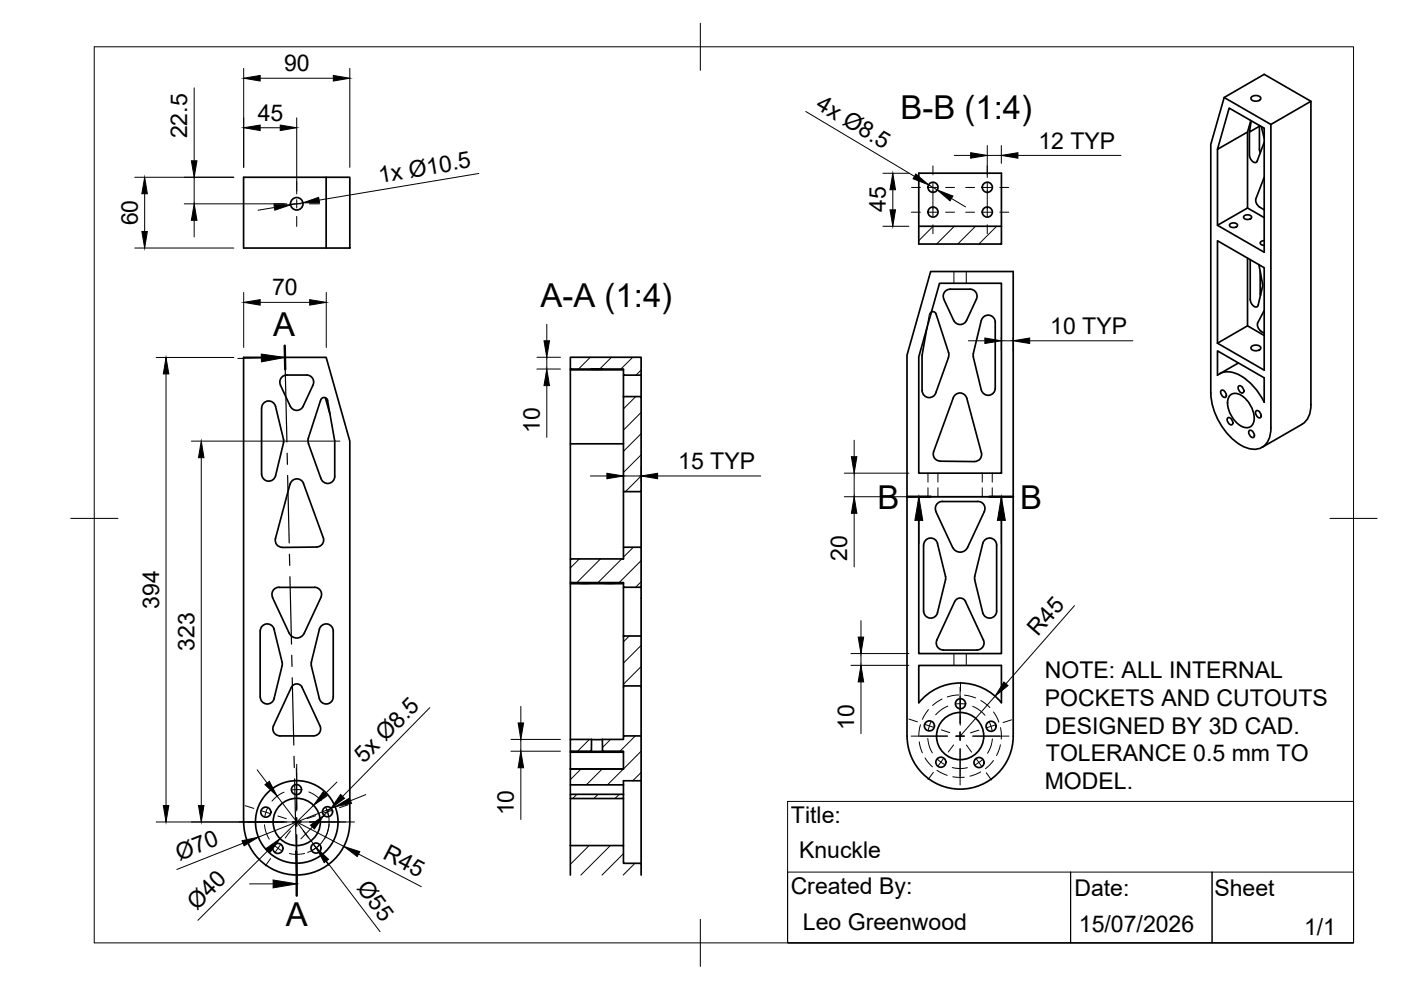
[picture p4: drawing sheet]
<svg xmlns="http://www.w3.org/2000/svg" width="297mm" height="210mm" viewBox="0 0 297 210" stroke-linecap="round" stroke-linejoin="round" font-family="sans-serif">
<defs><g id="words">
<g font-size="7">
<text x="190.9" y="25.3">B-B (1:4)</text>
<text x="114.6" y="65.2">A-A (1:4)</text>
<text x="57.9" y="71.3">A</text>
<text x="186" y="107.8">B</text>
<text x="216.3" y="107.8">B</text>
<text x="60.6" y="196.3">A</text>
</g>
<g font-size="4.9">
<text x="60.2" y="15.1">90</text>
<text x="172.8" y="23" transform="rotate(31 172.8 23)">4x Ø8.5</text>
<text x="39.7" y="29.3" transform="rotate(-90 39.7 29.3)">22.5</text>
<text x="54.6" y="25.6">45</text>
<text x="220.2" y="31.6">12 TYP</text>
<text x="80.5" y="38.7" transform="rotate(-9 80.5 38.7)">1x Ø10.5</text>
<text x="29.2" y="47.8" transform="rotate(-90 29.2 47.8)">60</text>
<text x="187.8" y="45" transform="rotate(-90 187.8 45)">45</text>
<text x="57.7" y="62.6">70</text>
<text x="222.7" y="70.8">10 TYP</text>
<text x="114.5" y="91.9" transform="rotate(-90 114.5 91.9)">10</text>
<text x="143.8" y="99.5">15 TYP</text>
<text x="179.6" y="118.9" transform="rotate(-90 179.6 118.9)">20</text>
<text x="33.7" y="129.1" transform="rotate(-90 33.7 129.1)">394</text>
<text x="41.2" y="138" transform="rotate(-90 41.2 138)">323</text>
<text x="220" y="135.1" transform="rotate(-49 220 135.1)">R45</text>
<text x="221.5" y="143.8">NOTE: ALL INTERNAL</text>
<text x="221.5" y="149.7">POCKETS AND CUTOUTS</text>
<text x="181.1" y="154.7" transform="rotate(-90 181.1 154.7)">10</text>
<text x="221.5" y="155.5">DESIGNED BY 3D CAD.</text>
<text x="221.8" y="161.5">TOLERANCE 0.5 mm TO</text>
<text x="77.2" y="162" transform="rotate(-45 77.2 162)">5x Ø8.5</text>
<text x="221.5" y="167.3">MODEL.</text>
<text x="109" y="172.9" transform="rotate(-90 109 172.9)">10</text>
<text x="167.7" y="174.6">Title:</text>
<text x="38" y="182.5" transform="rotate(-22 38 182.5)">Ø70</text>
<text x="81" y="182" transform="rotate(28 81 182)">R45</text>
<text x="169.4" y="182">Knuckle</text>
<text x="75.5" y="188.3" transform="rotate(53 75.5 188.3)">Ø55</text>
<text x="167.6" y="189.6">Created By:</text>
<text x="227.8" y="190">Date:</text>
<text x="257.5" y="189.9">Sheet</text>
<text x="41.7" y="193.2" transform="rotate(-45 41.7 193.2)">Ø40</text>
<text x="170.2" y="197.2">Leo Greenwood</text>
<text x="228.7" y="197.6">15/07/2026</text>
<text x="276.5" y="198.2">1/1</text>
</g>
</g></defs>
<!-- layer: Visible -->
<g fill="none" stroke="#000" stroke-width=".36">
<path d="M69.2 37.6h5v15h-5zM69.2 37.6h-17.6v15h17.6M194.8 36.7h17.5v15h-17.5zM259.5 20.7l10 5.7M264.5 28v16.1l-6.4 3.7v-16.1M264.9 28v4.9M265.2 25.6l-.7 2.4-6.4 3.7 2.5-8.8 7.4 4.3v26.3l-9.9-5.7M265.3 25.6l-.4 2.4 2.1-1.2v-.2M265.3 20.6a1.3 1.3 0 0 1 2 .3 1.21 1.21 0 0 1-2.1 0zM267 26.8v4.9M267 31.7l.2 .7M267.4 26.9l.6 2.4"/>
<path d="M268 30.2l-1.5 4.1a1.14 1.14 0 0 1-1.5-1l-.1-.4M268 37.6l-1.8 4.8 .5 1.2 1.3 .9M269.5 26.4l8.4-4.9v64.3a4.6 4.6 0 0 1-1.8 4.1l-8.5 4.9M269.5 26.4v64.3M277.9 21.5l-9.9-5.7-8.5 4.9-2.8 9.9v52.8a13.8 13.8 0 0 0 7.3 11.5 3.6 3.6 0 0 0 5.4-3.1l.1-1.1M194.8 48h17.5M258.1 51l9.9 5.8v21.7l-9.9-5.7zM260.7 47.6l.8-.3a.62 .62 0 0 1 .8 .6l-.8 .4a.62 .62 0 0 1-.8-.7zM263.7 45.9l.8-.4a.62 .62 0 0 1 .8 .7l-.8 .3a.62 .62 0 0 1-.8-.6zM264.5 54.7v14.4M264.5 44.1l3.5 2M265.1 55v8.5"/>
<path d="M266.9 56.1l.8 4.2M267.2 57.5v4.8M268 51a.62 .62 0 0 0-.7 .7l.7 .3M65 79.5h-4.2a1.49 1.49 0 0 0-1.3 2.1M65 79.5a1.49 1.49 0 0 1 1.4 2.1M120.9 75.7h15v3.8h-3.7v-1.3h-11.3zM120.9 78.2v.2h11.3M120.9 78.4v15.7h11.3M125.2 78.3h2.7zM132.2 79.5v4.6M135.9 79.5v4.6M196.5 69.6l-1 5.7v7.5"/>
<path d="M197.5 66.1h.4l.5 .4 2.7 8.3v1M199.2 60.1h13.1v40.2h-17.5v-24.6zM200.1 63.5l2.1 4.4a1.49 1.49 0 0 0 1.4 .9 1.49 1.49 0 0 0 1.3-.9l2.1-4.4M200.1 63.4a1.49 1.49 0 0 1 1.4-2.1h4.2a1.49 1.49 0 0 1 1.3 2.1M201.1 75.8l-2.6 7.3a1.49 1.49 0 0 1-1.7 1.2 1.49 1.49 0 0 1-1.3-1.5M206.4 75l1.7-7a1.49 1.49 0 0 1 1.6-1.2 1.49 1.49 0 0 1 1.3 1.5v14a1.49 1.49 0 0 1-1.3 1.5 1.49 1.49 0 0 1-1.6-1.1l-1.7-7M206.4 75v.7M258.1 74.4l9.9 5.7v5.2a11.4 11.4 0 0 0-7-6.4 3.4 3.4 0 0 0-2.9 .7zM262.6 77l-4 2.3M265.1 63.5a1.56 1.56 0 0 0 1.3 1.6l.3-.4M265.3 73.5a1.3 1.3 0 0 1 2 .3 1.21 1.21 0 0 1-2.1 0zM267.2 62.3v.3"/>
<path d="M267.7 60.7l-1 4M267.7 60.2v.5M268 71.1l-3.5-2-6.4 3.7M268 65.8l-1.3 2.6a1.85 1.85 0 0 0 1.3 2.2M55.5 86.5v14M58.4 86.2a1.49 1.49 0 0 0-1.6-1.2 1.49 1.49 0 0 0-1.3 1.5M58.4 86.2l1.8 7.2-1.8 7.5a1.49 1.49 0 0 1-1.6 1.1 1.49 1.49 0 0 1-1.3-1.5M59.5 81.7l2.1 4.5M64.3 86.1a1.49 1.49 0 0 1-1.4 .9 1.49 1.49 0 0 1-1.3-.9M66.4 81.7l-2.1 4.5M68 84.9a.75 .75 0 0 1 .7-.6 .75 .75 0 0 1 .8 .6l1.5 8.6v7.5a1.49 1.49 0 0 1-1.4 1.5 1.49 1.49 0 0 1-1.6-1.2l-2.7-7.8 2.7-8.6M69 84.3l1 3.5"/>
<path d="M120.9 94.1v24.4M132.2 84.1h3.7v20.1h-3.7zM198 95.8l4.1-11.5a1.49 1.49 0 0 1 1.5-1 1.49 1.49 0 0 1 1.4 1.1l3.1 11.6M198 95.8a1.49 1.49 0 0 0 1.3 2M208.1 96a1.49 1.49 0 0 1-1.5 1.8h-7.3M259 82.7a.99 .99 0 0 1 .8 1.5 .99 .99 0 0 1-.8-1.5zM260.4 88.6a.99 .99 0 0 1 .8 1.4 .99 .99 0 0 1-.8-1.4zM260.9 83.7a2.54 2.54 0 0 1 3.3 1 5.2 5.2 0 0 1 1.4 5.2 1.95 1.95 0 0 1-3.1 0 5.9 5.9 0 0 1-2.2-5.2zM262.7 81.8a.99 .99 0 0 1 .8 1.5 .99 .99 0 0 1-.8-1.5zM264.9 91.3a.99 .99 0 0 1 .9 1.4 .99 .99 0 0 1-.9-1.4zM266.4 87.1a.99 .99 0 0 1 .8 1.5 .99 .99 0 0 1-.8-1.5zM61.5 102.6l-3.1 11.6a1.49 1.49 0 0 0 1.5 1.8"/>
<path d="M61.5 102.6a1.49 1.49 0 0 1 1.4-1.1 1.49 1.49 0 0 1 1.5 1l4.1 11.5a1.48 1.48 0 0 1-1.4 2M67.1 116l-7.2 .1M120.9 118.5h11.3v-2.5h3.7v8.5h-3.7v-1h-11.3zM132.2 104.2v11.8M135.9 104.2v11.8M194.8 105.3h17.5v33.3h-17.5zM195.8 115.6v14M195.8 115.6a1.48 1.48 0 0 1 1.3-1.5 1.48 1.48 0 0 1 1.7 1.1l1.7 7.5-1.7 7.2a1.48 1.48 0 0 1-1.7 1.1 1.48 1.48 0 0 1-1.3-1.4M198.4 108.5l3.6 7.6M199.8 106.3h7.5M199.8 106.3a1.49 1.49 0 0 0-1.3 2.1M207.3 106.3a1.49 1.49 0 0 1 1.4 2.1l-3.6 7.7a1.75 1.75 0 0 1-1.5 1 1.75 1.75 0 0 1-1.6-1"/>
<path d="M211.3 115.6a1.49 1.49 0 0 0-1.3-1.5 1.49 1.49 0 0 0-1.6 1.1l-1.8 7.2 1.8 7.5a1.49 1.49 0 0 0 1.6 1.1 1.49 1.49 0 0 0 1.3-1.4M211.3 115.6v14M58.1 133.4l1.7 7v.7M58.1 133.4a1.49 1.49 0 0 0-1.6-1.1 1.49 1.49 0 0 0-1.3 1.5v14a1.5 1.5 0 0 0 1.3 1.4 1.5 1.5 0 0 0 1.6-1.1M59.1 124.5h7.6M59.2 124.5a1.49 1.49 0 0 0-1.4 2.1l3.5 7.7a1.76 1.76 0 0 0 1.6 1 1.76 1.76 0 0 0 1.6-1l3.6-7.6a1.51 1.51 0 0 0-1.4-2.2M120.9 123.5v.3h11.3M120.9 123.8v33M122.9 123.7h2.1zM128.1 123.7h2.2zM132.2 134.8h3.7v10.6h-3.7zM132.2 124.5v10.3"/>
<path d="M135.9 124.5v10.3M198.6 135.7l3.8-8.2a1.26 1.26 0 0 1 1.2-.7 1.26 1.26 0 0 1 1.1 .7l3.8 8.2M198.6 135.7a1.52 1.52 0 0 0 1.4 2.1h7.1a1.49 1.49 0 0 0 1.4-2.1M59.3 156h7.2M59.8 141.1l-1.7 7M61.8 145.7l-3.8 8.2a1.49 1.49 0 0 0 1.3 2.1M64.1 145.7l3.7 8.2a1.49 1.49 0 0 1-1.3 2.1M64.1 145.7a1.26 1.26 0 0 0-1.2-.7 1.26 1.26 0 0 0-1.1 .7M66 140.4l1.7-7a1.49 1.49 0 0 1 1.6-1.1 1.49 1.49 0 0 1 1.4 1.5v14a1.49 1.49 0 0 1-1.4 1.4 1.49 1.49 0 0 1-1.6-1.1M66 141.1l1.7 7M66 140.4v.7M120.9 159.3v.2h11.3"/>
<path d="M120.9 159.5v3.5h11.3M125.4 159.3h-.2h2.7h-.2M125.4 156.8h-4.5v2.5h4.5M125.4 156.8h2.3M125.4 156.8v2.5M127.7 156.8h4.5v-.8h3.7v9.5h-3.7v.9h-11.3v-3.4h11.3v-3.7h-4.5M127.7 156.8v2.5M132.2 145.4v10.6M135.9 145.4v10.6M192.3 156.1v-80.8l5-17.7h17.5v98.5M192.3 156.1a11.3 11.3 0 0 0 11.3 11.2 11.3 11.3 0 0 0 11.2-11.2M194.8 149a11.2 11.2 0 0 1 17.5 0v-7.9h-17.5v7.9"/>
<path d="M51.7 174.3a11.3 11.3 0 0 0 11.2 11.2 11.3 11.3 0 0 0 11.3-11.2v-80.8l-5-17.7h-17.6v98.5M120.9 168.4h11.3v.9h-11.3zM120.9 179.3h11.3v3.7h3.7v2.5M120.9 166.4v2M120.9 169.3v10M120.9 179.3v6.2M132.2 166.4v2M132.2 169.3v10M135.9 165.5v17.5"/>
<circle cx="197.8" cy="39.7" r="1.07"/>
<circle cx="209.3" cy="39.7" r="1.07"/>
<circle cx="62.9" cy="43.2" r="1.32"/>
<circle cx="197.8" cy="45" r="1.07"/>
<circle cx="209.3" cy="45" r="1.07"/>
<circle cx="197.1" cy="153.9" r="1.07"/>
<circle cx="203.6" cy="156.1" r="5"/>
<circle cx="203.6" cy="149.2" r="1.07"/>
<circle cx="210.1" cy="154" r="1.07"/>
<circle cx="56.4" cy="172.2" r="1.07"/>
<circle cx="58.9" cy="179.9" r="1.07"/>
<circle cx="62.9" cy="167.4" r="1.07"/>
<circle cx="62.9" cy="174.3" r="8.8"/>
<circle cx="62.9" cy="174.3" r="5"/>
<circle cx="67" cy="179.8" r="1.07"/>
<circle cx="69.4" cy="172.1" r="1.07"/>
<circle cx="199.5" cy="161.6" r="1.07"/>
<circle cx="207.6" cy="161.7" r="1.07"/>
</g>
<!-- layer: Hidden -->
<g fill="none" stroke="#000" stroke-width=".21">
<path d="M202.2 57.6v2.5M204.9 57.6v2.5M197.5 66.1l-.5 .6-.5 2.9M196.7 100.3v1.9M196.7 103.4v1.9M198.9 100.3v1.9M198.9 103.4v1.9M208.3 100.3v1.9M208.3 103.4v1.9M210.4 100.3v1.9M210.4 103.4v1.9M202.2 138.6v2.5"/>
<path d="M204.9 138.6v2.5M194.9 157.3l.7 2.3M195.2 153.7l-.4 2.4M196.8 150.5l-1.2 2M199.7 148.2l-2 1.4M203.3 147.4l-2.4 .4M204.5 147.4l2.3 .6M207.9 148.5l2 1.5M210.7 151l1.1 2.1M212.1 157.9l-.8 2.3M212.1 154.3l.2 2.4M196.1 160.7l1.6 1.9"/>
<path d="M198.6 163.3l2.2 1.1M202 164.7l2.4 .1M207.9 163.7l-2.2 .9M210.6 161.2l-1.7 1.8"/>
</g>
<!-- layer: BORDER -->
<path d="M20 9.9h267v190h-267zM148.5 4.9v10M15 109.9h10M282 109.9h10M148.5 194.9v10" fill="none" stroke="#000" stroke-width=".21"/>
<!-- layer: Smart Centers -->
<g fill="none" stroke="#000" stroke-width=".21">
<path d="M62.9 38.4v2.1M193.3 39.7h1.8M196.9 39.7h1.8M197.8 35.2v1.9M197.8 38.8v3.5M200.5 39.7h1.9M204.7 39.7h1.9M208.4 39.7h1.8M209.3 35.2v1.9M209.3 38.8v3.5M212 39.7h1.9M58.1 43.2h2.1"/>
<path d="M62 43.2h1.8M62.9 42.3v1.8M62.9 45.9v2.1M65.6 43.2h2.1M193.3 45h1.8M196.9 45h1.8M197.8 42.4v3.5M197.8 47.7v1.8M200.5 45h1.9M204.7 45h1.9M208.4 45h1.8M209.3 42.4v3.5"/>
<path d="M209.3 47.7v1.8M212 45h1.9M192.7 152.5l1.8 .5M193.2 156.1h7.7M196.2 153.6l1.7 .6M196.7 156.6l.4 1.8 .6 1.2M197.4 153.1l-.6 1.7M199.6 154.7l1.8 .6M201 149.7l-1.2 .6-1.4 1.3M202.2 157.9l-1.1 1.5M202.7 156.1h1.7M202.7 149.2l1.8 .1"/>
<path d="M203.6 145.7v7.7M203.6 155.2v1.8M203.6 158.8v7.6M203.6 151.9v1.9M203.6 148.3v1.8M203.6 144.6v1.9M204.9 158l1.1 1.5M206.2 149.7l1.7 1 .9 1M206.2 156.1h7.7M207.6 154.8l-1.8 .6M209.8 153.2l.5 1.7M210.4 156.7l-.2 1.2-.8 1.8"/>
<path d="M211 153.7l-1.7 .6M214.5 152.6l-1.8 .6M50.7 174.3h9.5M52 170.8l1.8 .6M55.5 171.9l1.7 .6M56.1 174.9l.2 1.2 .8 1.8M56.7 171.4l-.5 1.7M58.2 179.3l1.5 1M58.9 173l1.8 .6M59.4 179.1l-1 1.5M60.2 168l-1.6 .9-.9 1M61.6 176.2l-1.1 1.5"/>
<path d="M62 174.3h1.8M62.8 162.8v1.9M62.9 166.5v1.8M62.9 170.1v1.9M62.9 162v9.6M62.9 173.4v1.8M62.9 177v9.5M63.8 167.5h-1.8M64.3 176.1l1.1 1.6M65.5 167.9l1.2 .6 1.4 1.3M65.6 174.3h9.6M66.5 179.1l1 1.4"/>
<path d="M66.9 172.9l-1.8 .7M67.7 179.2l-1.5 1.1M69.1 171.3l.6 1.7M69.8 174.8l-.4 1.9-.6 1.1M70.3 171.8l-1.7 .6M73.8 170.7l-1.8 .6M197.9 163.8l-1.1 1.5M198.8 161l1.4 1.1M200 160.9l-1.1 1.4M201.9 162.7l1.9 .3 1.3-.2M207 160.9l1.1 1.5M208.3 161.1l-1.5 1"/>
<path d="M209.1 163.8l1.1 1.6M57.4 182l-1.1 1.6M64.6 180.9l-1.9 .3-1.3-.2M68.6 182l1.1 1.5"/>
</g>
<!-- layer: Hatching -->
<g fill="none" stroke="#000" stroke-width=".21">
<path d="M197.8 48l-3 3M202.3 48l-3.7 3.7M206.8 48l-3.7 3.7M211.3 48l-3.7 3.7M212.3 51.5l-.3 .2M125.2 75.7l-2.5 2.5M129.6 75.7l-2.5 2.5M134.2 75.7l-2.6 2.5M135.9 78.5l-1 1M134.8 84.1l-2.6 2.6M135.9 87.4l-3.7 3.8M135.9 91.9l-3.7 3.8"/>
<path d="M135.9 96.4l-3.7 3.8M122.8 118.5l-1.9 1.9M127.3 118.5l-5 5M131.8 118.5l-5 5M134.3 116l-2.1 2.1M135.9 100.9l-3.3 3.4M135.9 118.9l-4.6 4.6M133.4 134.8l-1.2 1.3M135.9 123.4l-1.1 1.1M135.9 136.8l-3.7 3.8M125 156.8l-2.5 2.5M129.5 156.8l-1.8 1.7"/>
<path d="M134.7 156l-3.3 3.3M135.9 141.3l-3.7 3.8M135.9 159.3l-3.7 3.7M122.3 168.4l-.9 .9M123.2 163l-2.3 2.3M124.9 179.3l-4 4M126.8 168.4l-.9 .9M127.7 163l-3.4 3.4M129.4 179.3l-6.3 6.2M131.3 168.4l-.9 .9M132.2 163l-3.4 3.4M135.9 163.8l-1.7 1.7"/>
<path d="M132.2 181l-4.6 4.5M134.6 183l-2.5 2.5"/>
</g>
<!-- layer: Section Lines -->
<path d="M60.4 73.3l.1 5M192.3 105.3h5M209.8 105.3h5M62.8 180.5l.1 9.4" fill="none" stroke="#000" stroke-width=".51"/>
<path d="M60.5 78.3l.3 15.4M60.9 96.1v2.4M61 100.8l.3 14.3M61.4 117.5v2.4M197.3 105.3h12.5M61.5 122.3l.3 14.3M61.8 138.9l.1 2.4M62 143.7l.3 14.3M62.3 160.4l.1 2.3M62.5 165.1l.3 15.4" fill="none" stroke="#000" stroke-width=".25"/>
<path d="M55.4 75.9l-5 .1M194.8 110.3v5M212.3 110.3v5M52.9 187.4h5" fill="none" stroke="#000" stroke-width=".21"/>
<path d="M55.4 75.1l5 .7-5 .9zM194.8 105.3l.8 5h-1.6zM212.3 105.3l.8 5h-1.6zM57.9 186.6l5 .8-5 .8z" fill="#000" stroke="#000" stroke-width=".21"/>
<!-- layer: TITLEBLOCK -->
<path d="M167 169.9h120v30h-120zM167 184.9h60v15h-60zM227 184.9h30v15h-30zM257 184.9h30v15h-30z" fill="none" stroke="#000" stroke-width=".21"/>
<!-- layer: FD_Dimensions -->
<g fill="none" stroke="#000" stroke-width=".21">
<path d="M41.2 18.6v15.5M51.7 14.5v21M55.2 16.6h15.5M74.2 14.5v21M28.6 37.6h21M41.2 37.6v5.6M55.2 27.1h4.2M62.9 25v16.1M101.5 36.8l-33.8 5.6M170.8 23.6l23.1 13.8M187.2 36.7h5.5M196.9 39.2l1.8 1.1"/>
<path d="M202.3 32.9h3.5M209.3 30.9v6.7M209.3 32.9h3M212.3 30.9v3.7M215.8 32.9h21.9M28.6 52.6h21M30.7 41.1v8M39.1 43.2h21.7M41.2 46.7v3.5M58.2 44l-3.5 .6M64.2 43l-2.6 .4M187.2 48h5.5"/>
<path d="M189.3 40.2v4.3M201.7 42.1l3 1.8M33.1 75.8h16.5M35.2 79.3v91.5M51.7 62v11.7M55.2 64.1h10.5M69.2 62v11.7M113.8 75.7h5M113.8 78.2h5M115.9 68.8v3.5M115.9 75.7v2.5M205.3 72.3h3.5"/>
<path d="M212.3 71.5v2.9M212.3 72.3h2.5M214.8 71.5v2.9M218.3 72.3h21.9M40.6 93.5h31.5M42.7 97v73.8M115.9 81.8v10.9M132.2 98.8v3.3M135.9 98.8v3.3M181.1 93.3v3.5M125.2 100.9h3.5M132.2 100.9h3.7"/>
<path d="M139.4 100.9h21.9M179 100.3h13.7M179 105.3h13.7M181.1 100.3v5M181.1 108.8v11.4M180.4 138.6h12.3M182.5 131.6v3.5M182.5 138.6v2.5M227.8 128.4l-14.5 16.6M91.1 150l-18.5 18.9M108.3 156.8h10.5M108.3 159.3h10.5"/>
<path d="M110.4 149.8v3.5M110.4 156.8v2.5M180.4 141.1h12.3M182.5 144.6v10.9M211 147.6l-7.4 8.5M33.1 174.3h39M51.5 178.8l-14 5.6M54.5 163.2l2.1 2.8M58.8 168.8l8.3 11M62.9 174.3l10 5.2M66.2 175.4l-2.4 2.5M66.5 170.8l-7.1 7"/>
<path d="M69.2 171.5a6.9 6.9 0 0 1-4 9.2M70.2 171.4l-1.5 1.5M71.1 171.1l-16.3 6.4M71.4 165.8l-2.5 2.5M77.6 168.5l-3.3 1.3M110.4 162.8v11M56.9 180.3l-14.9 14.8M69.2 182.6l11.4 14.9M76 181.1l13.3 6.9"/>
</g>
<g fill="#000" stroke="#000" stroke-width=".21">
<path d="M51.7 16.6l3.5-.6v1.2zM70.7 16l3.5 .6-3.5 .6zM40.6 34.1h1.2l-.6 3.5zM51.7 27.1l3.5-.6v1.2zM59.4 26.5l3.5 .6-3.5 .6zM194.2 36.9l2.7 2.3-3.3-1.3zM205.8 32.4l3.5 .5-3.5 .6zM212.3 32.9l3.5-.5v1.1zM30.7 37.6l.5 3.5h-1.1zM30.1 49.1h1.1l-.5 3.5zM41.2 43.2l.6 3.5h-1.2zM58.1 43.4h3.5l-3.3 1.2z"/>
<path d="M64.2 43l3.4-1.2 .2 1.2zM189.3 36.7l.6 3.5h-1.2zM188.7 44.5h1.2l-.6 3.5zM198.7 40.3l3.3 1.3-.6 1zM35.2 75.8l.6 3.5h-1.2zM51.7 64.1l3.5-.6v1.2zM65.7 63.5l3.5 .6-3.5 .6zM115.3 72.3h1.2l-.6 3.4zM208.8 71.7l3.5 .6-3.5 .5zM214.8 72.3l3.5-.6v1.1zM42.7 93.5l.5 3.5h-1.1zM115.9 78.2l.6 3.6h-1.2z"/>
<path d="M180.5 96.8h1.2l-.6 3.5zM128.7 100.3l3.5 .6-3.5 .6zM135.9 100.9l3.5-.6v1.2zM181.1 105.3l.6 3.5h-1.2zM181.9 135.1h1.2l-.6 3.5zM109.9 153.3h1.1l-.6 3.5zM182.5 141.1l.6 3.5h-1.2zM212.9 144.6l.8 .8-2.7 2.2zM34.6 170.8h1.2l-.6 3.5zM42.1 170.8h1.1l-.5 3.5zM51.3 178.3l3.5-.8-3 1.8zM56.5 179.9l2.9-2.1-2.1 2.9z"/>
<path d="M56.2 166.4l.9-.7 1.7 3.1zM65.8 175l2.9-2.1-2 2.9zM68.5 167.9l.9 .8-2.9 2.1zM72.2 168.4l.8 .9-2.8 2.1zM71.1 171.1l3-1.9 .4 1.1zM110.4 159.3l.6 3.5h-1.1zM67.1 179.8l2.6 2.4-1 .7zM72.9 179.5l3.4 1.1-.6 1z"/>
</g>
<use href="#words"/>
</svg>
